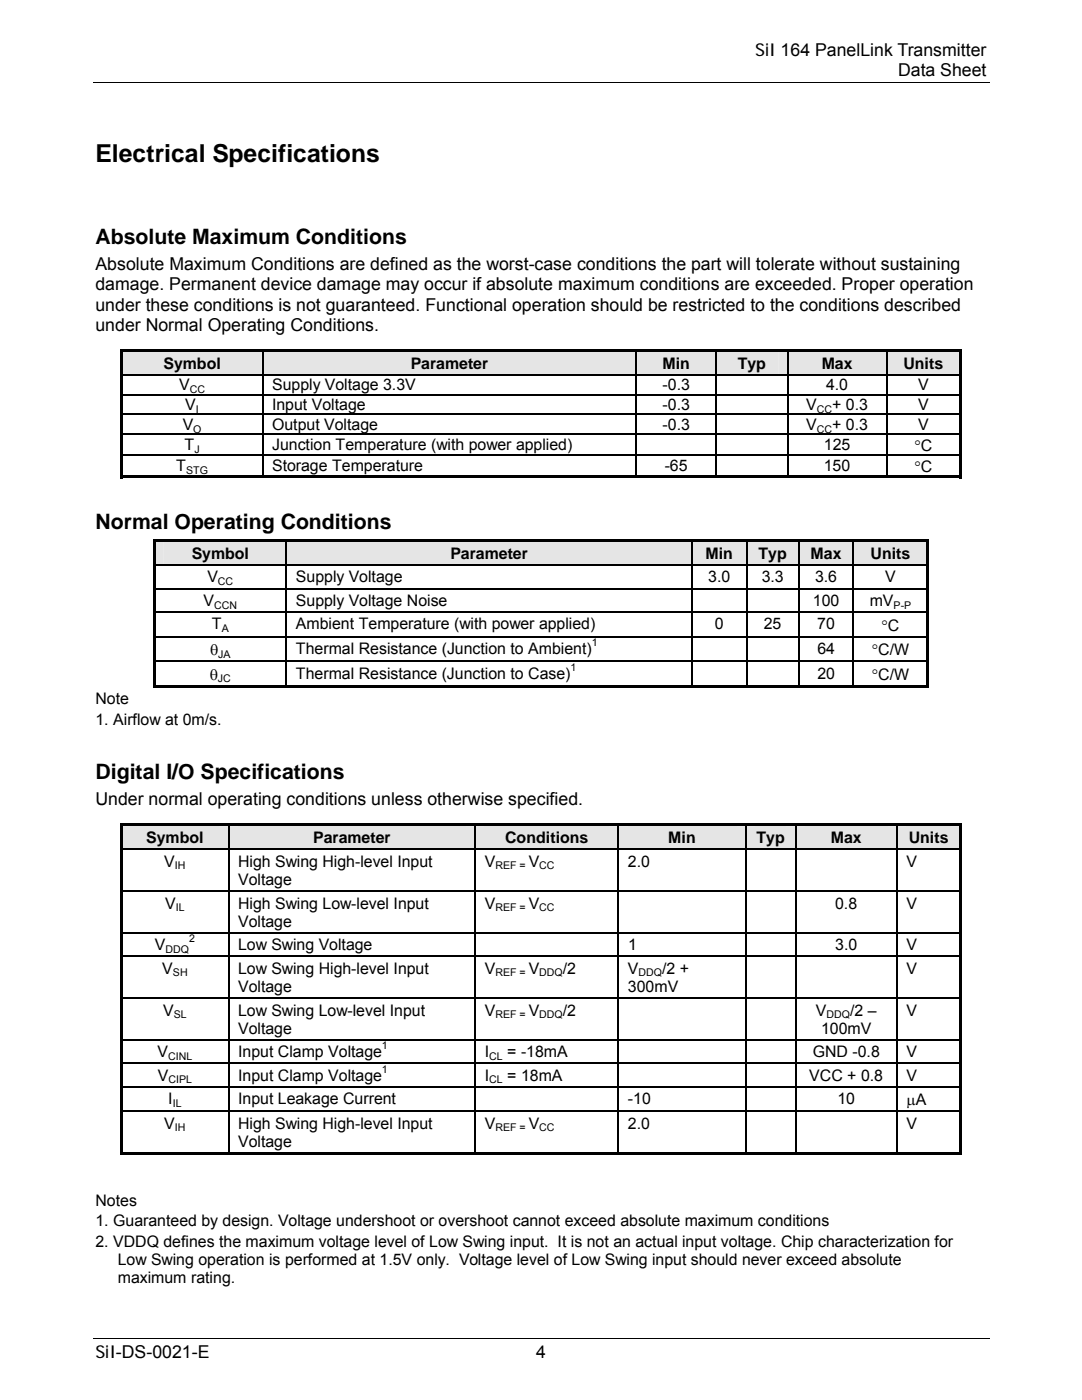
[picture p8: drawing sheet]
<svg xmlns="http://www.w3.org/2000/svg" width="216mm" height="279mm" viewBox="0 0 216 279" stroke-linecap="round" stroke-linejoin="round" font-family="sans-serif">
<defs><g id="words">
<text font-size="4.9" x="19" y="32.4">Electrical Specifications</text>
<g font-size="4.2">
<text x="19" y="48.6">Absolute Maximum Conditions</text>
<text x="19" y="105.6">Normal Operating Conditions</text>
<text x="19" y="155.5">Digital I/O Specifications</text>
</g>
<g font-size="3.5">
<text x="150.7" y="11.2">SiI 164 PanelLink Transmitter</text>
<text x="179.2" y="15.2">Data Sheet</text>
<text x="19" y="53.8">Absolute Maximum Conditions are defined as the worst-case conditions the part will tolerate without sustaining</text>
<text x="19" y="57.9">damage. Permanent device damage may occur if absolute maximum conditions are exceeded. Proper operation</text>
<text x="19" y="62">under these conditions is not guaranteed. Functional operation should be restricted to the conditions described</text>
<text x="19" y="66">under Normal Operating Conditions.</text>
<text x="19" y="160.7">Under normal operating conditions unless otherwise specified.</text>
<text x="19" y="271">SiI-DS-0021-E</text>
<text x="107" y="271">4</text>
</g>
<g font-size="3.2">
<text x="32.6" y="73.6">Symbol</text>
<text x="35.8" y="77.9">V</text>
<text x="54.3" y="77.9">Supply Voltage 3.3V</text>
<text x="82" y="73.6">Parameter</text>
<text x="132.2" y="73.6">Min</text>
<text x="132.2" y="77.9">-0.3</text>
<text x="147.2" y="73.6">Typ</text>
<text x="164" y="73.6">Max</text>
<text x="164.8" y="77.9">4.0</text>
<text x="180.3" y="73.6">Units</text>
<text x="183.2" y="77.9">V</text>
<text x="37" y="81.9">V</text>
<text x="54.3" y="81.9">Input Voltage</text>
<text x="132.2" y="81.9">-0.3</text>
<text x="160.9" y="81.9">V</text>
<text x="166" y="81.9">+ 0.3</text>
<text x="183.2" y="81.9">V</text>
<text x="36.4" y="85.8">V</text>
<text x="36.8" y="89.8">T</text>
<text x="54.3" y="89.8">Junction Temperature (with power applied)</text>
<text x="54.3" y="85.8">Output Voltage</text>
<text x="132.2" y="85.8">-0.3</text>
<text x="160.9" y="85.8">V</text>
<text x="164.4" y="89.8">125</text>
<text x="166" y="85.8">+ 0.3</text>
<text x="183.2" y="85.8">V</text>
<text x="35.2" y="94">T</text>
<text x="54.3" y="94">Storage Temperature</text>
<text x="132.6" y="94">-65</text>
<text x="164.4" y="94">150</text>
<text x="182.5" y="90">°C</text>
<text x="182.5" y="94.2">°C</text>
<text x="38.2" y="111.5">Symbol</text>
<text x="89.9" y="111.5">Parameter</text>
<text x="140.8" y="111.5">Min</text>
<text x="151.4" y="111.5">Typ</text>
<text x="161.8" y="111.5">Max</text>
<text x="173.7" y="111.5">Units</text>
<text x="41.4" y="116.2">V</text>
<text x="59.1" y="116.2">Supply Voltage</text>
<text x="141.3" y="116.2">3.0</text>
<text x="152" y="116.2">3.3</text>
<text x="162.6" y="116.2">3.6</text>
<text x="176.6" y="116.2">V</text>
<text x="40.6" y="120.9">V</text>
<text x="42.3" y="125.6">T</text>
<text x="59.1" y="125.6">Ambient Temperature (with power applied)</text>
<text x="59.1" y="120.9">Supply Voltage Noise</text>
<text x="142.6" y="125.6">0</text>
<text x="152.4" y="125.6">25</text>
<text x="162.2" y="120.9">100</text>
<text x="163.1" y="125.6">70</text>
<text x="173.6" y="120.9">mV</text>
<text x="175.9" y="125.8">°C</text>
<text x="41.9" y="130.7">θ</text>
<text x="59.1" y="130.5">Thermal Resistance (Junction to Ambient)</text>
<text x="163.1" y="130.5">64</text>
<text x="174" y="130.7">°C/W</text>
<text x="41.8" y="135.7">θ</text>
<text x="59.1" y="135.4">Thermal Resistance (Junction to Case)</text>
<text x="163.1" y="135.4">20</text>
<text x="174" y="135.7">°C/W</text>
<text x="19" y="140.6">Note</text>
<text x="19" y="144.6">1. Airflow at 0m/s.</text>
<text x="29.2" y="168.3">Symbol</text>
<text x="32.8" y="173">V</text>
<text x="47.5" y="173">High Swing High-level Input</text>
<text x="62.5" y="168.3">Parameter</text>
<text x="96.7" y="173">V</text>
<text x="100.8" y="168.3">Conditions</text>
<text x="105.5" y="173">V</text>
<text x="125.3" y="173">2.0</text>
<text x="133.3" y="168.3">Min</text>
<text x="151" y="168.3">Typ</text>
<text x="165.8" y="168.3">Max</text>
<text x="180.9" y="173">V</text>
<text x="181.3" y="168.3">Units</text>
<text x="47.5" y="176.6">Voltage</text>
<text x="33" y="181.3">V</text>
<text x="47.5" y="185">Voltage</text>
<text x="47.5" y="181.3">High Swing Low-level Input</text>
<text x="96.7" y="181.3">V</text>
<text x="105.5" y="181.3">V</text>
<text x="166.6" y="181.3">0.8</text>
<text x="180.9" y="181.3">V</text>
<text x="30.9" y="189.7">V</text>
<text x="47.5" y="189.7">Low Swing Voltage</text>
<text x="125.3" y="189.7">1</text>
<text x="166.7" y="189.7">3.0</text>
<text x="180.9" y="189.7">V</text>
<text x="32.4" y="194.3">V</text>
<text x="47.5" y="198">Voltage</text>
<text x="47.5" y="194.3">Low Swing High-level Input</text>
<text x="96.7" y="194.3">V</text>
<text x="105.5" y="194.3">V</text>
<text x="112.3" y="194.3">/2</text>
<text x="125.3" y="198">300mV</text>
<text x="125.3" y="194.3">V</text>
<text x="132.1" y="194.3">/2 +</text>
<text x="180.9" y="194.3">V</text>
<text x="32.6" y="202.7">V</text>
<text x="47.5" y="202.7">Low Swing Low-level Input</text>
<text x="96.7" y="202.7">V</text>
<text x="105.5" y="202.7">V</text>
<text x="112.3" y="202.7">/2</text>
<text x="162.8" y="202.7">V</text>
<text x="169.6" y="202.7">/2 –</text>
<text x="180.9" y="202.7">V</text>
<text x="47.5" y="206.3">Voltage</text>
<text x="163.8" y="206.3">100mV</text>
<text x="31.4" y="211">V</text>
<text x="31.5" y="215.7">V</text>
<text x="47.5" y="215.7">Input Clamp Voltage</text>
<text x="47.5" y="211">Input Clamp Voltage</text>
<text x="96.7" y="211">I</text>
<text x="96.7" y="215.7">I</text>
<text x="101.2" y="211">= -18mA</text>
<text x="101.2" y="215.7">= 18mA</text>
<text x="161.5" y="215.7">VCC + 0.8</text>
<text x="162.2" y="211">GND -0.8</text>
<text x="180.9" y="215.7">V</text>
<text x="180.9" y="211">V</text>
<text x="33.6" y="220.4">I</text>
<text x="47.5" y="220.4">Input Leakage Current</text>
<text x="125.3" y="220.4">-10</text>
<text x="167.1" y="220.4">10</text>
<text x="180.9" y="220.6">µA</text>
<text x="32.8" y="225.3">V</text>
<text x="47.5" y="225.3">High Swing High-level Input</text>
<text x="96.7" y="225.3">V</text>
<text x="105.5" y="225.3">V</text>
<text x="125.3" y="225.3">2.0</text>
<text x="180.9" y="225.3">V</text>
<text x="47.5" y="228.9">Voltage</text>
<text x="19" y="240.7">Notes</text>
<text x="19" y="244.8">1. Guaranteed by design. Voltage undershoot or overshoot cannot exceed absolute maximum conditions</text>
<text x="19" y="248.8">2. VDDQ defines the maximum voltage level of Low Swing input. It is not an actual input voltage. Chip characterization for</text>
<text x="23.5" y="252.4">Low Swing operation is performed at 1.5V only. Voltage level of Low Swing input should never exceed absolute</text>
<text x="23.5" y="256.1">maximum rating.</text>
</g>
<g font-size="2.1">
<text x="37.9" y="78.4">CC</text>
<text x="39.1" y="82.4">I</text>
<text x="163" y="82.4">CC</text>
<text x="38.6" y="86.4">O</text>
<text x="163" y="86.4">CC</text>
<text x="37.1" y="94.5">STG</text>
<text x="38.8" y="90.3">J</text>
<text x="43.5" y="116.8">CC</text>
<text x="42.7" y="121.5">CCN</text>
<text x="178.3" y="121.5">P-P</text>
<text x="43.6" y="131.3">JA</text>
<text x="44.2" y="126.1">A</text>
<text x="118.1" y="128.9">1</text>
<text x="43.5" y="136.2">JC</text>
<text x="113.9" y="133.8">1</text>
<text x="34.9" y="173.5">IH</text>
<text x="98.8" y="173.5">REF =</text>
<text x="107.6" y="173.5">CC</text>
<text x="35.1" y="181.8">IL</text>
<text x="98.8" y="181.8">REF =</text>
<text x="107.6" y="181.8">CC</text>
<text x="33" y="190.2">DDQ</text>
<text x="37.7" y="188.1">2</text>
<text x="34.5" y="194.9">SH</text>
<text x="98.8" y="194.9">REF =</text>
<text x="107.6" y="194.9">DDQ</text>
<text x="127.4" y="194.9">DDQ</text>
<text x="34.7" y="203.2">SL</text>
<text x="98.8" y="203.2">REF =</text>
<text x="107.6" y="203.2">DDQ</text>
<text x="164.9" y="203.2">DDQ</text>
<text x="76.2" y="209.4">1</text>
<text x="33.5" y="211.5">CINL</text>
<text x="76.2" y="214.1">1</text>
<text x="97.6" y="211.5">CL</text>
<text x="33.6" y="216.2">CIPL</text>
<text x="34.5" y="220.9">IL</text>
<text x="97.6" y="216.2">CL</text>
<text x="34.9" y="225.8">IH</text>
<text x="98.8" y="225.8">REF =</text>
<text x="107.6" y="225.8">CC</text>
</g>
</g></defs>
<path d="M18.5 16.4h178.9M18.5 267h178.9" fill="none" stroke="#000" stroke-width=".2"/>
<g fill="#e5e5e5">
<path d="M26.2 70.2h24.3v4.5h-24.3z"/>
<path d="M24.6 70.2h27.7v4.5h-27.7z"/>
<path d="M54.3 70.2h70.8v4.5h-70.8z"/>
<path d="M52.5 70.2h74.4v4.5h-74.4z"/>
<path d="M128.9 70.2h12.1v4.5h-12.1z"/>
<path d="M127.1 70.2h15.6v4.5h-15.6z"/>
<path d="M144.8 70.2h10.5v4.5h-10.5z"/>
<path d="M143 70.2h14v4.5h-14z"/>
<path d="M159.1 70.2h15.9v4.5h-15.9z"/>
<path d="M157.3 70.2h19.5v4.5h-19.5z"/>
<path d="M178.8 70.2h10.9v4.5h-10.9z"/>
<path d="M177 70.2h14.3v4.5h-14.3z"/>
</g>
<g fill="#000">
<path d="M24 69.6h.6v.6h-.6zM24 69.6h167.8v.6h-167.8zM24 70.2h.6v4.5h-.6zM24 74.7h.6v.3h-.6zM24 75h.6v3.6h-.6zM24 78.6h.6v.3h-.6zM52.3 74.7h.2v.3h-.2zM52.3 78.6h.2v.3h-.2zM126.9 74.7h.2v.3h-.2zM126.9 78.6h.2v.3h-.2zM142.7 74.7h.3v.3h-.3zM142.7 78.6h.3v.3h-.3z"/>
<path d="M157 74.7h.3v.3h-.3zM157 78.6h.3v.3h-.3zM176.8 74.7h.2v.3h-.2zM176.8 78.6h.2v.3h-.2zM191.3 69.6h.5v.6h-.5zM191.3 70.2h.5v4.5h-.5zM191.3 74.7h.5v.3h-.5zM191.3 75h.5v3.6h-.5zM191.3 78.6h.5v.3h-.5zM24 78.9h.6v3.7h-.6zM24 82.6h.6v.3h-.6zM24 82.9h.6v3.7h-.6z"/>
<path d="M24 86.6h.6v.2h-.6zM24 86.8h.6v3.9h-.6zM24 90.7h.6v.3h-.6zM24 91h.6v4.4h-.6zM24 94.9h28.3v.5h-28.3zM52.3 82.6h.2v.3h-.2zM52.3 86.6h.2v.2h-.2zM52.3 90.7h.2v.3h-.2zM52.3 94.9h74.6v.5h-74.6zM126.9 82.6h.2v.3h-.2zM126.9 86.6h.2v.2h-.2zM126.9 90.7h.2v.3h-.2z"/>
<path d="M126.9 94.9h15.8v.5h-15.8zM142.7 82.6h.3v.3h-.3zM142.7 86.6h.3v.2h-.3zM142.7 90.7h.3v.3h-.3zM142.7 94.9h14.3v.5h-14.3zM157 82.6h.3v.3h-.3zM157 86.6h.3v.2h-.3zM157 90.7h.3v.3h-.3zM157 94.9h19.8v.5h-19.8zM176.8 82.6h.2v.3h-.2zM176.8 86.6h.2v.2h-.2zM176.8 90.7h.2v.3h-.2z"/>
<path d="M176.8 94.9h14.5v.5h-14.5zM191.3 78.9h.5v3.7h-.5zM191.3 82.6h.5v.3h-.5zM191.3 82.9h.5v3.7h-.5zM191.3 86.6h.5v.2h-.5zM191.3 86.8h.5v3.9h-.5zM191.3 90.7h.5v.3h-.5zM191.3 91h.5v4.4h-.5zM191.3 94.9h.5v.5h-.5z"/>
</g>
<g fill="none" stroke="#000" stroke-width=".25">
<path d="M24.6 74.8h27.7M24.6 78.8h27.7M52.4 70.2v4.5M52.4 75v3.6M52.4 78.9v3.7M52.5 74.8h74.4M52.5 78.8h74.4M127 70.2v4.5M127 75v3.6M127 78.9v3.7M127.1 74.8h15.6M127.1 78.8h15.6"/>
<path d="M142.9 70.2v4.5M142.9 75v3.6M142.9 78.9v3.7M143 74.8h14M143 78.8h14M157.2 70.2v4.5M157.2 75v3.6M157.2 78.9v3.7M157.3 74.8h19.5M157.3 78.8h19.5M176.9 70.2v4.5M176.9 75v3.6"/>
<path d="M176.9 78.9v3.7M177 74.8h14.3M177 78.8h14.3M24.6 82.7h27.7M24.6 86.7h27.7M24.6 90.9h27.7M52.4 82.9v3.7M52.4 86.8v3.9M52.4 91v3.9M52.5 82.7h74.4M52.5 86.7h74.4M52.5 90.9h74.4"/>
<path d="M127 82.9v3.7M127 86.8v3.9M127 91v3.9M127.1 82.7h15.6M127.1 86.7h15.6M127.1 90.9h15.6M142.9 82.9v3.7M142.9 86.8v3.9M142.9 91v3.9M143 82.7h14M143 86.7h14M143 90.9h14"/>
<path d="M157.2 82.9v3.7M157.2 86.8v3.9M157.2 91v3.9M157.3 82.7h19.5M157.3 86.7h19.5M157.3 90.9h19.5M176.9 82.9v3.7M176.9 86.8v3.9M176.9 91v3.9M177 82.7h14.3M177 86.7h14.3M177 90.9h14.3"/>
</g>
<g fill="#e5e5e5">
<path d="M32.7 108.1h22.5v4.5h-22.5z"/>
<path d="M31.1 108.1h25.9v4.5h-25.9z"/>
<path d="M59.1 108.1h77.1v4.5h-77.1z"/>
<path d="M57.3 108.1h80.7v4.5h-80.7z"/>
<path d="M140 108.1h7.1v4.5h-7.1z"/>
<path d="M138.2 108.1h10.6v4.5h-10.6z"/>
<path d="M150.9 108.1h6.6v4.5h-6.6z"/>
<path d="M149.1 108.1h10.2v4.5h-10.2z"/>
<path d="M161.3 108.1h7.1v4.5h-7.1z"/>
<path d="M159.5 108.1h10.7v4.5h-10.7z"/>
<path d="M172.2 108.1h11v4.5h-11z"/>
<path d="M170.4 108.1h14.4v4.5h-14.4z"/>
</g>
<g fill="#000">
<path d="M30.5 107.6h.6v.5h-.6zM30.5 107.6h154.9v.5h-154.9zM30.5 108.1h.6v4.5h-.6zM30.5 112.6h.6v.3h-.6zM30.5 112.9h.6v4.4h-.6zM30.5 117.3h.6v.3h-.6zM57 112.6h.3v.3h-.3zM57 117.3h.3v.3h-.3zM138 112.6h.2v.3h-.2zM138 117.3h.2v.3h-.2zM148.8 112.6h.3v.3h-.3zM148.8 117.3h.3v.3h-.3z"/>
<path d="M159.3 112.6h.2v.3h-.2zM159.3 117.3h.2v.3h-.2zM170.2 112.6h.2v.3h-.2zM170.2 117.3h.2v.3h-.2zM184.8 107.6h.6v.5h-.6zM184.8 108.1h.6v4.5h-.6zM184.8 112.6h.6v.3h-.6zM184.8 112.9h.6v4.4h-.6zM184.8 117.3h.6v.3h-.6zM30.5 117.6h.6v4.4h-.6zM30.5 122h.6v.3h-.6zM30.5 122.3h.6v4.6h-.6z"/>
<path d="M30.5 126.9h.6v.3h-.6zM30.5 127.2h.6v4.6h-.6zM30.5 131.8h.6v.3h-.6zM30.5 132.1h.6v5.1h-.6zM30.5 136.7h26.5v.5h-26.5zM57 122h.3v.3h-.3zM57 126.9h.3v.3h-.3zM57 131.8h.3v.3h-.3zM57 136.7h81v.5h-81zM138 122h.2v.3h-.2zM138 126.9h.2v.3h-.2zM138 131.8h.2v.3h-.2z"/>
<path d="M138 136.7h10.8v.5h-10.8zM148.8 122h.3v.3h-.3zM148.8 126.9h.3v.3h-.3zM148.8 131.8h.3v.3h-.3zM148.8 136.7h10.5v.5h-10.5zM159.3 122h.2v.3h-.2zM159.3 126.9h.2v.3h-.2zM159.3 131.8h.2v.3h-.2zM159.3 136.7h10.9v.5h-10.9zM170.2 122h.2v.3h-.2zM170.2 126.9h.2v.3h-.2zM170.2 131.8h.2v.3h-.2z"/>
<path d="M170.2 136.7h14.6v.5h-14.6zM184.8 117.6h.6v4.4h-.6zM184.8 122h.6v.3h-.6zM184.8 122.3h.6v4.6h-.6zM184.8 126.9h.6v.3h-.6zM184.8 127.2h.6v4.6h-.6zM184.8 131.8h.6v.3h-.6zM184.8 132.1h.6v5.1h-.6zM184.8 136.7h.6v.5h-.6z"/>
</g>
<g fill="none" stroke="#000" stroke-width=".25">
<path d="M31.1 112.8h25.9M31.1 117.5h25.9M57.1 108.1v4.5M57.1 112.9v4.4M57.1 117.6v4.4M57.3 112.8h80.7M57.3 117.5h80.7M138.1 108.1v4.5M138.1 112.9v4.4M138.1 117.6v4.4M138.2 112.8h10.6M138.2 117.5h10.6"/>
<path d="M149 108.1v4.5M149 112.9v4.4M149 117.6v4.4M149.1 112.8h10.2M149.1 117.5h10.2M159.4 108.1v4.5M159.4 112.9v4.4M159.4 117.6v4.4M159.5 112.8h10.7M159.5 117.5h10.7M170.3 108.1v4.5M170.3 112.9v4.4"/>
<path d="M170.3 117.6v4.4M170.4 112.8h14.4M170.4 117.5h14.4M31.1 122.1h25.9M31.1 127h25.9M31.1 132h25.9M57.1 122.3v4.6M57.1 127.2v4.6M57.1 132.1v4.6M57.3 122.1h80.7M57.3 127h80.7M57.3 132h80.7"/>
<path d="M138.1 122.3v4.6M138.1 127.2v4.6M138.1 132.1v4.6M138.2 122.1h10.6M138.2 127h10.6M138.2 132h10.6M149 122.3v4.6M149 127.2v4.6M149 132.1v4.6M149.1 122.1h10.2M149.1 127h10.2M149.1 132h10.2"/>
<path d="M159.4 122.3v4.6M159.4 127.2v4.6M159.4 132.1v4.6M159.5 122.1h10.7M159.5 127h10.7M159.5 132h10.7M170.3 122.3v4.6M170.3 127.2v4.6M170.3 132.1v4.6M170.4 122.1h14.4M170.4 127h14.4M170.4 132h14.4"/>
</g>
<g fill="#e5e5e5">
<path d="M26.1 164.9h17.6v4.5h-17.6z"/>
<path d="M24.5 164.9h21v4.5h-21z"/>
<path d="M47.5 164.9h45.4v4.5h-45.4z"/>
<path d="M45.7 164.9h49v4.5h-49z"/>
<path d="M96.7 164.9h24.8v4.5h-24.8z"/>
<path d="M95 164.9h28.3v4.5h-28.3z"/>
<path d="M125.3 164.9h21.6v4.5h-21.6z"/>
<path d="M123.5 164.9h25.2v4.5h-25.2z"/>
<path d="M150.7 164.9h6.1v4.5h-6.1z"/>
<path d="M148.9 164.9h9.7v4.5h-9.7z"/>
<path d="M160.7 164.9h16.4v4.5h-16.4z"/>
<path d="M158.9 164.9h19.9v4.5h-19.9z"/>
<path d="M180.9 164.9h8.9v4.5h-8.9z"/>
<path d="M179.1 164.9h12.3v4.5h-12.3z"/>
</g>
<g fill="#000">
<path d="M23.9 164.3h.6v.6h-.6zM23.9 164.3h168v.6h-168zM23.9 164.9h.6v4.5h-.6zM23.9 169.4h.6v.3h-.6zM23.9 169.7h.6v8h-.6zM23.9 177.7h.6v.3h-.6zM45.5 169.4h.2v.3h-.2zM45.5 177.7h.2v.3h-.2zM94.7 169.4h.3v.3h-.3zM94.7 177.7h.3v.3h-.3zM123.3 169.4h.2v.3h-.2zM123.3 177.7h.2v.3h-.2z"/>
<path d="M148.7 169.4h.2v.3h-.2zM148.7 177.7h.2v.3h-.2zM158.6 169.4h.3v.3h-.3zM158.6 177.7h.3v.3h-.3zM178.8 169.4h.3v.3h-.3zM178.8 177.7h.3v.3h-.3zM191.4 164.3h.5v.6h-.5zM191.4 164.9h.5v4.5h-.5zM191.4 169.4h.5v.3h-.5zM191.4 169.7h.5v8h-.5zM191.4 177.7h.5v.3h-.5zM23.9 178h.6v8.1h-.6z"/>
<path d="M23.9 186.1h.6v.2h-.6zM23.9 186.3h.6v4.4h-.6zM23.9 190.7h.6v.3h-.6zM23.9 191h.6v8.1h-.6zM23.9 199.1h.6v.2h-.6zM45.5 186.1h.2v.2h-.2zM45.5 190.7h.2v.3h-.2zM45.5 199.1h.2v.2h-.2zM94.7 186.1h.3v.2h-.3zM94.7 190.7h.3v.3h-.3zM94.7 199.1h.3v.2h-.3zM123.3 186.1h.2v.2h-.2z"/>
<path d="M123.3 190.7h.2v.3h-.2zM123.3 199.1h.2v.2h-.2zM148.7 186.1h.2v.2h-.2zM148.7 190.7h.2v.3h-.2zM148.7 199.1h.2v.2h-.2zM158.6 186.1h.3v.2h-.3zM158.6 190.7h.3v.3h-.3zM158.6 199.1h.3v.2h-.3zM178.8 186.1h.3v.2h-.3zM178.8 190.7h.3v.3h-.3zM178.8 199.1h.3v.2h-.3zM191.4 178h.5v8.1h-.5z"/>
<path d="M191.4 186.1h.5v.2h-.5zM191.4 186.3h.5v4.4h-.5zM191.4 190.7h.5v.3h-.5zM191.4 191h.5v8.1h-.5zM191.4 199.1h.5v.2h-.5zM23.9 199.3h.6v8.1h-.6zM23.9 207.4h.6v.3h-.6zM23.9 207.7h.6v4.4h-.6zM23.9 212.1h.6v.3h-.6zM23.9 212.4h.6v4.4h-.6zM23.9 216.8h.6v.2h-.6zM45.5 207.4h.2v.3h-.2z"/>
<path d="M45.5 212.1h.2v.3h-.2zM45.5 216.8h.2v.2h-.2zM94.7 207.4h.3v.3h-.3zM94.7 212.1h.3v.3h-.3zM94.7 216.8h.3v.2h-.3zM123.3 207.4h.2v.3h-.2zM123.3 212.1h.2v.3h-.2zM123.3 216.8h.2v.2h-.2zM148.7 207.4h.2v.3h-.2zM148.7 212.1h.2v.3h-.2zM148.7 216.8h.2v.2h-.2zM158.6 207.4h.3v.3h-.3z"/>
<path d="M158.6 212.1h.3v.3h-.3zM158.6 216.8h.3v.2h-.3zM178.8 207.4h.3v.3h-.3zM178.8 212.1h.3v.3h-.3zM178.8 216.8h.3v.2h-.3zM191.4 199.3h.5v8.1h-.5zM191.4 207.4h.5v.3h-.5zM191.4 207.7h.5v4.4h-.5zM191.4 212.1h.5v.3h-.5zM191.4 212.4h.5v4.4h-.5zM191.4 216.8h.5v.2h-.5zM23.9 217h.6v4.7h-.6z"/>
<path d="M23.9 221.7h.6v.3h-.6zM23.9 222h.6v8.5h-.6zM23.9 230h21.6v.5h-21.6zM45.5 221.7h.2v.3h-.2zM45.5 230h49.2v.5h-49.2zM94.7 221.7h.3v.3h-.3zM94.7 230h28.6v.5h-28.6zM123.3 221.7h.2v.3h-.2zM123.3 230h25.4v.5h-25.4zM148.7 221.7h.2v.3h-.2zM148.7 230h9.9v.5h-9.9zM158.6 221.7h.3v.3h-.3z"/>
<path d="M158.6 230h20.2v.5h-20.2zM178.8 221.7h.3v.3h-.3zM178.8 230h12.6v.5h-12.6zM191.4 217h.5v4.7h-.5zM191.4 221.7h.5v.3h-.5zM191.4 222h.5v8.5h-.5zM191.4 230h.5v.5h-.5z"/>
</g>
<g fill="none" stroke="#000" stroke-width=".25">
<path d="M24.5 169.5h21M24.5 177.8h21M45.6 164.9v4.5M45.6 169.7v8M45.6 178v8.1M45.7 169.5h49M45.7 177.8h49M94.8 164.9v4.5M94.8 169.7v8M94.8 178v8.1M95 169.5h28.3M95 177.8h28.3"/>
<path d="M123.4 164.9v4.5M123.4 169.7v8M123.4 178v8.1M123.5 169.5h25.2M123.5 177.8h25.2M148.8 164.9v4.5M148.8 169.7v8M148.8 178v8.1M148.9 169.5h9.7M148.9 177.8h9.7M158.8 164.9v4.5M158.8 169.7v8"/>
<path d="M158.8 178v8.1M158.9 169.5h19.9M158.9 177.8h19.9M179 164.9v4.5M179 169.7v8M179 178v8.1M179.1 169.5h12.3M179.1 177.8h12.3M24.5 186.2h21M24.5 190.9h21M24.5 199.2h21M45.6 186.3v4.4"/>
<path d="M45.6 191v8.1M45.6 199.3v8.1M45.7 186.2h49M45.7 190.9h49M45.7 199.2h49M94.8 186.3v4.4M94.8 191v8.1M94.8 199.3v8.1M95 186.2h28.3M95 190.9h28.3M95 199.2h28.3M123.4 186.3v4.4"/>
<path d="M123.4 191v8.1M123.4 199.3v8.1M123.5 186.2h25.2M123.5 190.9h25.2M123.5 199.2h25.2M148.8 186.3v4.4M148.8 191v8.1M148.8 199.3v8.1M148.9 186.2h9.7M148.9 190.9h9.7M148.9 199.2h9.7M158.8 186.3v4.4"/>
<path d="M158.8 191v8.1M158.8 199.3v8.1M158.9 186.2h19.9M158.9 190.9h19.9M158.9 199.2h19.9M179 186.3v4.4M179 191v8.1M179 199.3v8.1M179.1 186.2h12.3M179.1 190.9h12.3M179.1 199.2h12.3M24.5 207.5h21"/>
<path d="M24.5 212.2h21M24.5 216.9h21M45.6 207.7v4.4M45.6 212.4v4.4M45.6 217v4.7M45.7 207.5h49M45.7 212.2h49M45.7 216.9h49M94.8 207.7v4.4M94.8 212.4v4.4M94.8 217v4.7M95 207.5h28.3"/>
<path d="M95 212.2h28.3M95 216.9h28.3M123.4 207.7v4.4M123.4 212.4v4.4M123.4 217v4.7M123.5 207.5h25.2M123.5 212.2h25.2M123.5 216.9h25.2M148.8 207.7v4.4M148.8 212.4v4.4M148.8 217v4.7M148.9 207.5h9.7"/>
<path d="M148.9 212.2h9.7M148.9 216.9h9.7M158.8 207.7v4.4M158.8 212.4v4.4M158.8 217v4.7M158.9 207.5h19.9M158.9 212.2h19.9M158.9 216.9h19.9M179 207.7v4.4M179 212.4v4.4M179 217v4.7M179.1 207.5h12.3"/>
<path d="M179.1 212.2h12.3M179.1 216.9h12.3M24.5 221.8h21M45.6 222v8M45.7 221.8h49M94.8 222v8M95 221.8h28.3M123.4 222v8M123.5 221.8h25.2M148.8 222v8M148.9 221.8h9.7M158.8 222v8"/>
<path d="M158.9 221.8h19.9M179 222v8M179.1 221.8h12.3"/>
</g>
<use href="#words"/>
</svg>
